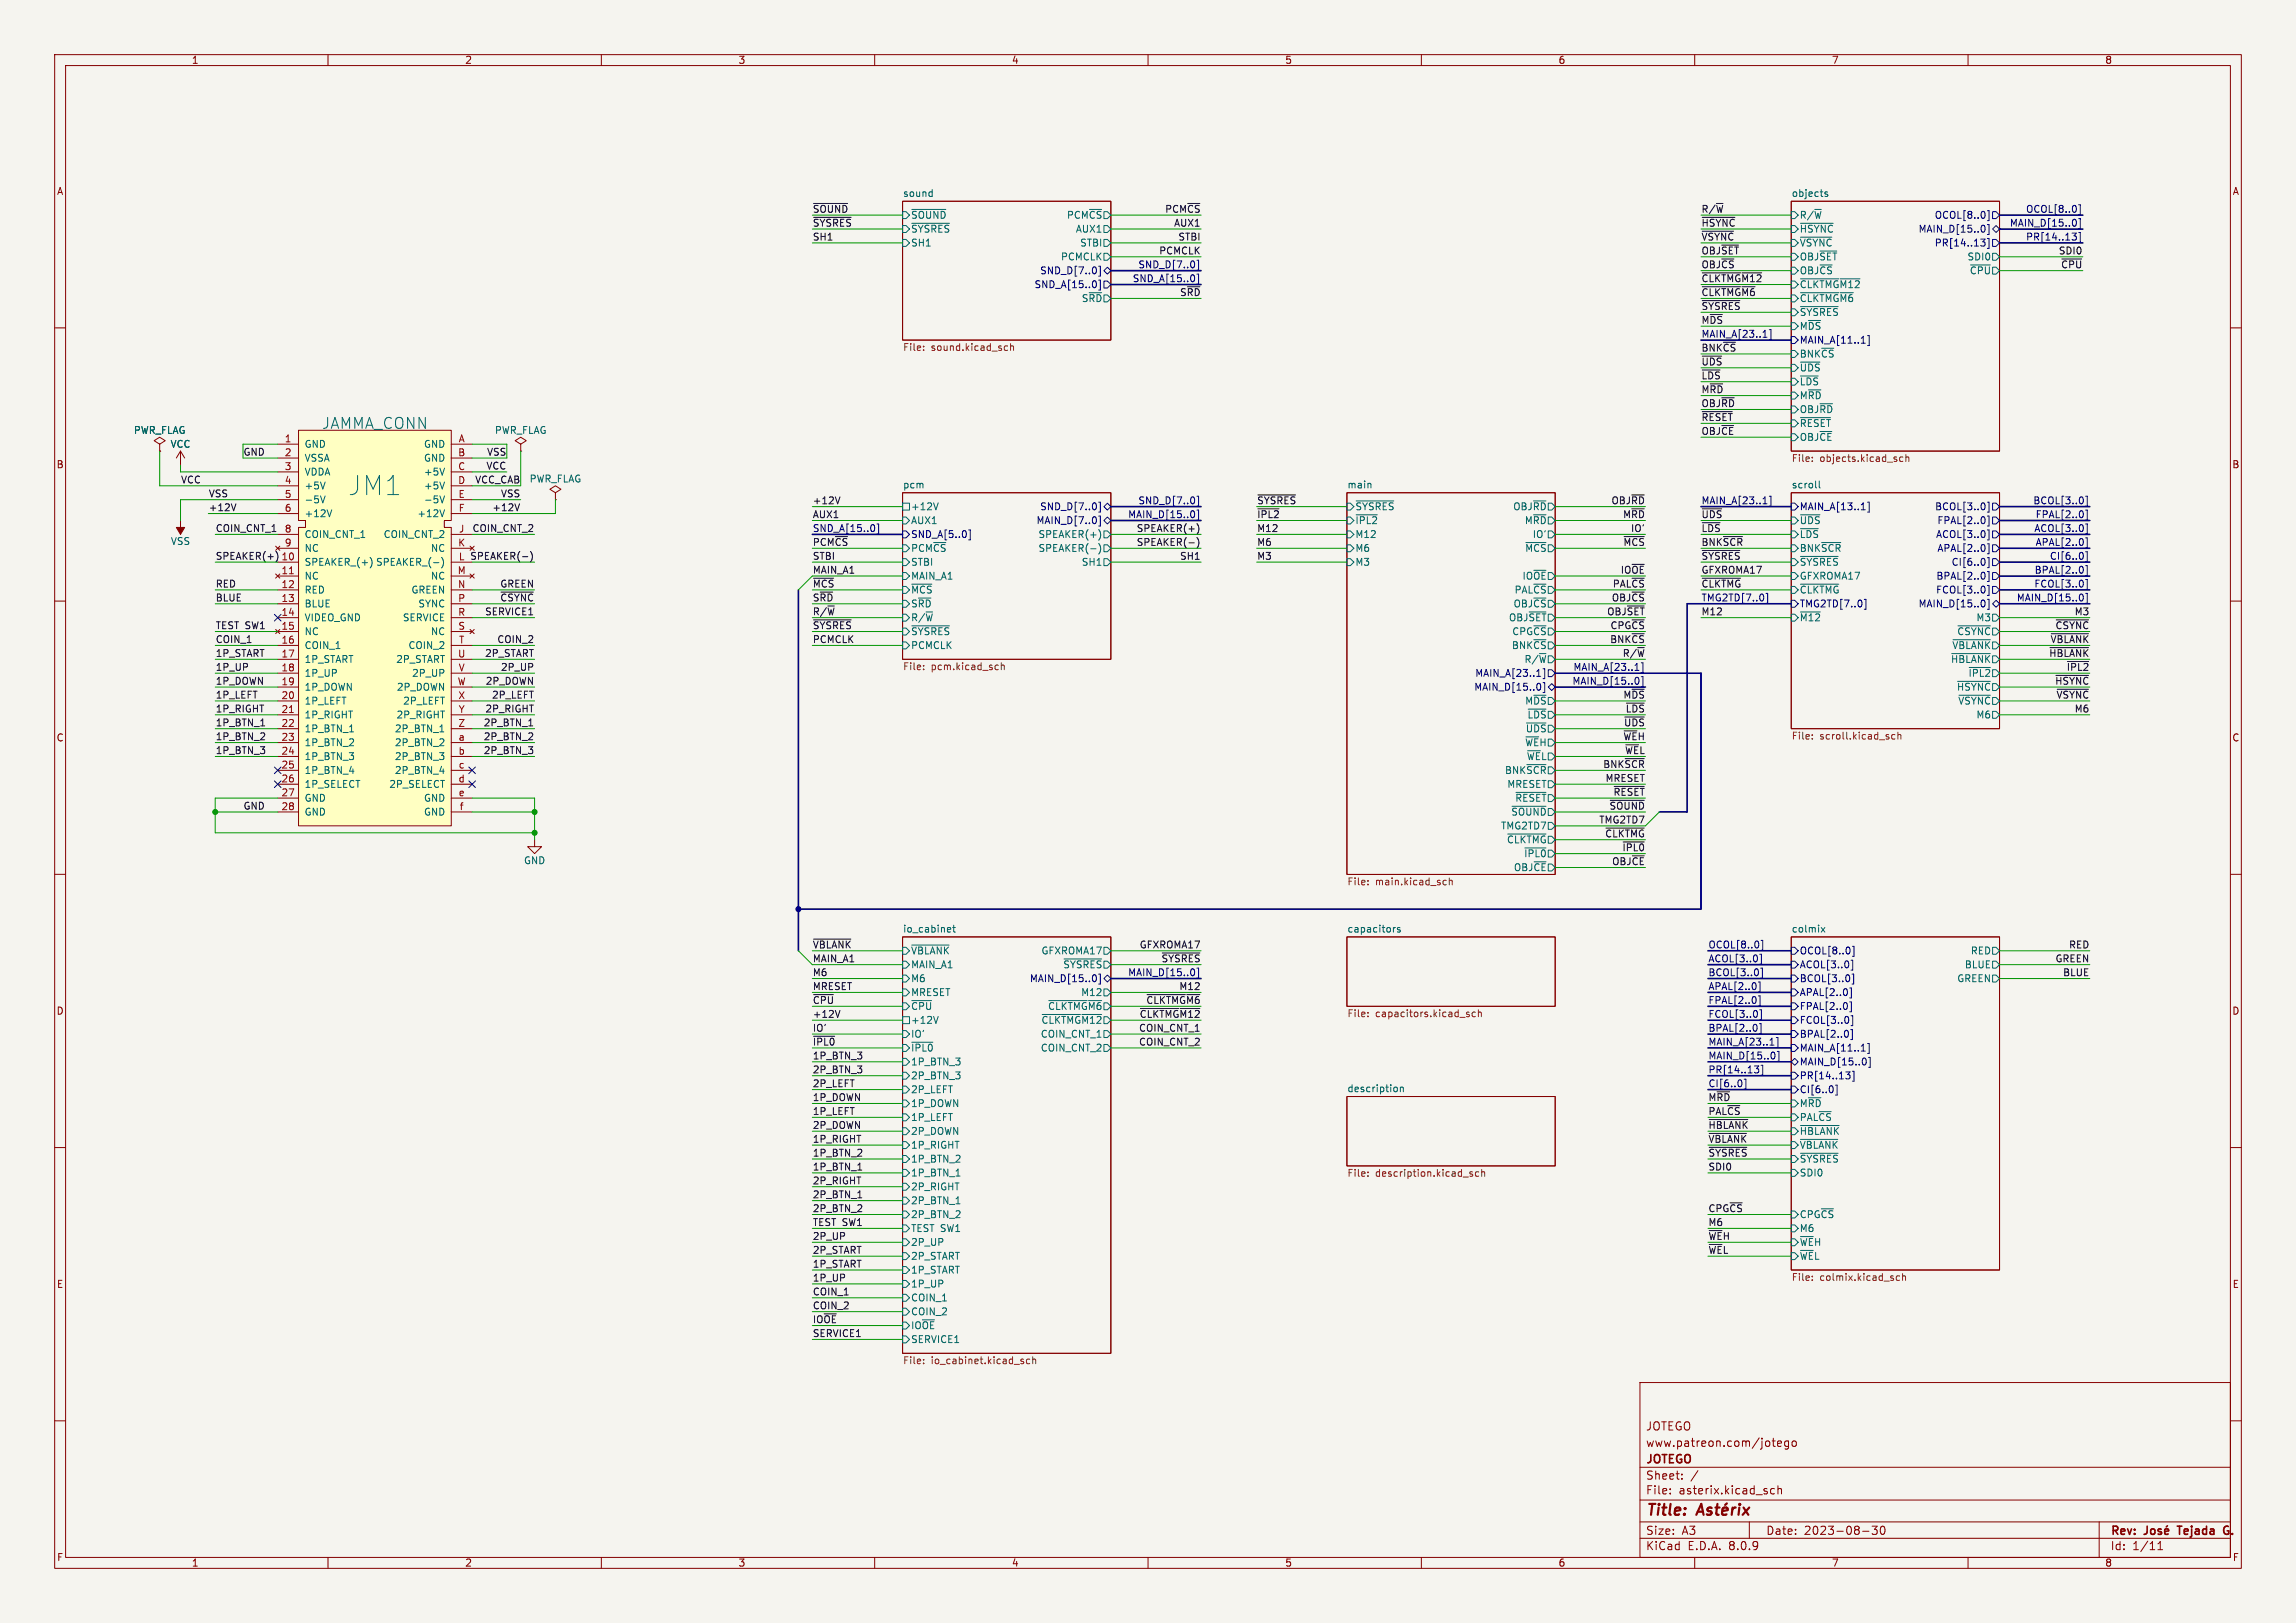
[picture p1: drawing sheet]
<svg xmlns="http://www.w3.org/2000/svg" width="420mm" height="297mm" viewBox="0 0 420 297" stroke-linecap="round" stroke-linejoin="round" font-family="sans-serif">
<defs><g id="words">
<text font-size="4.9" fill="#006464" x="63.7" y="90.9">JM1</text>
<text font-size="2.8" fill="#006464" x="58.9" y="78.7">JAMMA_CONN</text>
<text font-size="2.8" fill="#840000" x="301" y="277.9">Title:</text>
<g font-size="2.1" fill="#840000">
<text x="301" y="262">JOTEGO</text>
<text x="301" y="268.2">JOTEGO</text>
<text x="301" y="265">www.patreon.com/jotego</text>
<text x="301" y="273.7">File:</text>
<text x="301" y="271">Sheet:</text>
<text x="307.1" y="273.7">asterix.kicad_sch</text>
<text x="301" y="281.1">Size:</text>
<text x="307.6" y="281.1">A3</text>
<text x="323" y="281.1">Date:</text>
<text x="330" y="281.1">2023-08-30</text>
<text x="386" y="281.3">Rev:</text>
<text x="399.1" y="281.3">Tejada</text>
<text x="408.1" y="281.3">G.</text>
<text x="301" y="283.9">KiCad</text>
<text x="308.7" y="283.9">E.D.A.</text>
<text x="316.3" y="283.9">8.0.9</text>
<text x="386" y="283.9">Id:</text>
<text x="390.1" y="283.9">1/11</text>
</g>
<g font-size="1.8" fill="#840000">
<text x="35" y="11.9">1</text>
<text x="85" y="11.9">2</text>
<text x="135" y="11.9">3</text>
<text x="185" y="11.9">4</text>
<text x="235" y="11.9">5</text>
<text x="285" y="11.9">6</text>
<text x="335" y="11.9">7</text>
<text x="385" y="11.9">8</text>
<text x="10.3" y="35.9">A</text>
<text x="408.3" y="35.9">A</text>
<text x="10.3" y="85.9">B</text>
<text x="408.2" y="85.9">B</text>
<text x="10.3" y="135.9">C</text>
<text x="408.2" y="135.9">C</text>
<text x="10.3" y="185.9">D</text>
<text x="408.2" y="185.9">D</text>
<text x="10.3" y="235.9">E</text>
<text x="408.3" y="235.9">E</text>
<text x="10.3" y="285.9">F</text>
<text x="35" y="286.9">1</text>
<text x="85" y="286.9">2</text>
<text x="135" y="286.9">3</text>
<text x="185" y="286.9">4</text>
<text x="235" y="286.9">5</text>
<text x="285" y="286.9">6</text>
<text x="335" y="286.9">7</text>
<text x="385" y="286.9">8</text>
<text x="408.3" y="285.9">F</text>
</g>
<g font-size="1.8" fill="#0f0f0f">
<text x="148.6" y="39">~{SOUND}</text>
<text x="148.6" y="41.6">~{SYSRES}</text>
<text x="213" y="39">PCM~{CS}</text>
<text x="214.7" y="41.6">AUX1</text>
<text x="311.1" y="39">R/~{W}</text>
<text x="311.1" y="41.6">~{HSYNC}</text>
<text x="148.6" y="44.1">SH1</text>
<text x="211.9" y="46.6">PCMCLK</text>
<text x="215.5" y="44.1">STBI</text>
<text x="311.1" y="44.1">~{VSYNC}</text>
<text x="311.1" y="46.6">OBJ~{SET}</text>
<text x="376.5" y="46.6">SDI0</text>
<text x="311.1" y="51.7">~{CLKTMG}~{M12}</text>
<text x="311.1" y="49.2">OBJ~{CS}</text>
<text x="376.9" y="49.2">~{CPU}</text>
<text x="215.8" y="54.3">S~{RD}</text>
<text x="311.1" y="54.3">~{CLKTMG}~{M6}</text>
<text x="311.1" y="59.3">M~{DS}</text>
<text x="311.1" y="56.8">~{SYSRES}</text>
<text x="311.1" y="64.4">BNK~{CS}</text>
<text x="311.1" y="69.5">~{LDS}</text>
<text x="311.1" y="67">~{UDS}</text>
<text x="311.1" y="72">M~{RD}</text>
<text x="311.1" y="74.6">OBJ~{RD}</text>
<text x="311.1" y="77.1">~{RESET}</text>
<text x="44.4" y="83.5">GND</text>
<text x="89" y="83.5">VSS</text>
<text x="311.1" y="79.7">OBJ~{CE}</text>
<text x="33" y="88.6">VCC</text>
<text x="86.8" y="88.6">VCC_CAB</text>
<text x="88.9" y="86">VCC</text>
<text x="38.1" y="93.6">+12V</text>
<text x="38.1" y="91.1">VSS</text>
<text x="90" y="93.6">+12V</text>
<text x="91.5" y="91.1">VSS</text>
<text x="148.6" y="94.9">AUX1</text>
<text x="148.6" y="92.4">+12V</text>
<text x="229.9" y="94.9">~{IPL2}</text>
<text x="229.9" y="92.4">~{SYSRES}</text>
<text x="294.7" y="92.4">OBJ~{RD}</text>
<text x="296.8" y="94.9">M~{RD}</text>
<text x="311.1" y="94.9">~{UDS}</text>
<text x="39.4" y="97.4">COIN_CNT_1</text>
<text x="86.3" y="97.4">COIN_CNT_2</text>
<text x="148.6" y="100">PCM~{CS}</text>
<text x="207.8" y="100">SPEAKER(-)</text>
<text x="207.8" y="97.4">SPEAKER(+)</text>
<text x="229.9" y="100">M6</text>
<text x="229.9" y="97.4">M12</text>
<text x="296.9" y="100">~{MCS}</text>
<text x="298.2" y="97.4">IO'</text>
<text x="311.1" y="100">BNK~{SCR}</text>
<text x="311.1" y="97.4">~{LDS}</text>
<text x="39.4" y="107.6">RED</text>
<text x="39.4" y="102.5">SPEAKER(+)</text>
<text x="83.8" y="102.6">L SPEAKER(-)</text>
<text x="91.4" y="107.6">GREEN</text>
<text x="148.6" y="102.5">STBI</text>
<text x="148.6" y="105.1">MAIN_A1</text>
<text x="148.6" y="107.6">~{MCS}</text>
<text x="215.8" y="102.5">SH1</text>
<text x="229.9" y="102.5">M3</text>
<text x="294.9" y="107.6">PAL~{CS}</text>
<text x="296.4" y="105.1">IO~{OE}</text>
<text x="311.1" y="105.1">GFXROMA17</text>
<text x="311.1" y="107.6">~{CLKTMG}</text>
<text x="311.1" y="102.5">~{SYSRES}</text>
<text x="39.4" y="110.1">BLUE</text>
<text x="88.6" y="112.7">SERVICE1</text>
<text x="91.4" y="110.1">~{CSYNC}</text>
<text x="148.6" y="110.1">S~{RD}</text>
<text x="148.6" y="112.7">R/~{W}</text>
<text x="293.9" y="112.7">OBJ~{SET}</text>
<text x="294.7" y="110.1">OBJ~{CS}</text>
<text x="311.1" y="112.7">M12</text>
<text x="379.4" y="112.7">M3</text>
<text x="39.4" y="115.2">TEST SW1</text>
<text x="39.4" y="117.8">COIN_1</text>
<text x="90.9" y="117.8">COIN_2</text>
<text x="148.6" y="117.8">PCMCLK</text>
<text x="148.6" y="115.2">~{SYSRES}</text>
<text x="294.4" y="117.8">BNK~{CS}</text>
<text x="294.5" y="115.2">CPG~{CS}</text>
<text x="375" y="117.8">~{VBLANK}</text>
<text x="375.9" y="115.2">~{CSYNC}</text>
<text x="39.4" y="122.8">1P_UP</text>
<text x="39.4" y="125.4">1P_DOWN</text>
<text x="39.4" y="120.3">1P_START</text>
<text x="88.6" y="120.3">2P_START</text>
<text x="88.8" y="125.4">2P_DOWN</text>
<text x="91.5" y="122.8">2P_UP</text>
<text x="296.7" y="120.3">R/~{W}</text>
<text x="374.7" y="120.3">~{HBLANK}</text>
<text x="375.8" y="125.4">~{HSYNC}</text>
<text x="378" y="122.8">~{IPL2}</text>
<text x="39.4" y="127.9">1P_LEFT</text>
<text x="39.4" y="130.5">1P_RIGHT</text>
<text x="88.7" y="130.5">2P_RIGHT</text>
<text x="89.9" y="127.9">2P_LEFT</text>
<text x="296.9" y="127.9">M~{DS}</text>
<text x="297.3" y="130.5">~{LDS}</text>
<text x="376.1" y="127.9">~{VSYNC}</text>
<text x="379.4" y="130.5">M6</text>
<text x="39.4" y="133">1P_BTN_1</text>
<text x="39.4" y="135.5">1P_BTN_2</text>
<text x="88.4" y="133">2P_BTN_1</text>
<text x="88.4" y="135.5">2P_BTN_2</text>
<text x="296.9" y="135.5">~{WE}H</text>
<text x="297" y="133">~{UDS}</text>
<text x="39.4" y="138.1">1P_BTN_3</text>
<text x="88.4" y="138.1">2P_BTN_3</text>
<text x="293.2" y="140.6">BNK~{SCR}</text>
<text x="293.6" y="143.2">MRESET</text>
<text x="297.2" y="138.1">~{WE}L</text>
<text x="44.4" y="148.2">GND</text>
<text x="294.3" y="148.2">~{SOUND}</text>
<text x="295" y="145.7">~{RESET}</text>
<text x="292.4" y="150.8">TMG2TD7</text>
<text x="293.5" y="153.3">~{CLKTMG}</text>
<text x="296.7" y="155.9">~{IPL0}</text>
<text x="294.8" y="158.4">OBJ~{CE}</text>
<text x="148.6" y="173.6">~{VBLANK}</text>
<text x="208.4" y="173.6">GFXROMA17</text>
<text x="378.4" y="173.6">RED</text>
<text x="148.6" y="178.7">M6</text>
<text x="148.6" y="176.2">MAIN_A1</text>
<text x="212.4" y="176.2">~{SYSRES}</text>
<text x="375.9" y="176.2">GREEN</text>
<text x="377.3" y="178.7">BLUE</text>
<text x="148.6" y="181.3">MRESET</text>
<text x="148.6" y="183.8">~{CPU}</text>
<text x="209.6" y="183.8">~{CLKTMG}~{M6}</text>
<text x="215.6" y="181.3">M12</text>
<text x="148.6" y="188.9">IO'</text>
<text x="148.6" y="186.3">+12V</text>
<text x="148.6" y="191.4">~{IPL0}</text>
<text x="208.3" y="191.4">COIN_CNT_2</text>
<text x="208.3" y="188.9">COIN_CNT_1</text>
<text x="208.4" y="186.3">~{CLKTMG}~{M12}</text>
<text x="148.6" y="196.5">2P_BTN_3</text>
<text x="148.6" y="194">1P_BTN_3</text>
<text x="148.6" y="201.6">1P_DOWN</text>
<text x="148.6" y="199">2P_LEFT</text>
<text x="312.4" y="201.6">M~{RD}</text>
<text x="148.6" y="204.1">1P_LEFT</text>
<text x="148.6" y="206.7">2P_DOWN</text>
<text x="148.6" y="209.2">1P_RIGHT</text>
<text x="312.4" y="206.7">~{HBLANK}</text>
<text x="312.4" y="209.2">~{VBLANK}</text>
<text x="312.4" y="204.1">PAL~{CS}</text>
<text x="148.6" y="211.7">1P_BTN_2</text>
<text x="148.6" y="214.3">1P_BTN_1</text>
<text x="312.4" y="214.3">SDI0</text>
<text x="312.4" y="211.7">~{SYSRES}</text>
<text x="148.6" y="221.9">2P_BTN_2</text>
<text x="148.6" y="216.8">2P_RIGHT</text>
<text x="148.6" y="219.4">2P_BTN_1</text>
<text x="312.4" y="221.9">CPG~{CS}</text>
<text x="148.6" y="224.4">TEST SW1</text>
<text x="148.6" y="227">2P_UP</text>
<text x="312.4" y="224.4">M6</text>
<text x="312.4" y="227">~{WE}H</text>
<text x="148.6" y="229.5">2P_START</text>
<text x="148.6" y="232.1">1P_START</text>
<text x="312.4" y="229.5">~{WE}L</text>
<text x="148.6" y="239.7">COIN_2</text>
<text x="148.6" y="237.1">COIN_1</text>
<text x="148.6" y="234.6">1P_UP</text>
<text x="148.6" y="242.2">IO~{OE}</text>
<text x="148.6" y="244.8">SERVICE1</text>
</g>
<g font-size="1.8" fill="#006464">
<text x="165.1" y="36.1">sound</text>
<text x="166.6" y="40.2">~{SOUND}</text>
<text x="195.1" y="40.2">PCM~{CS}</text>
<text x="327.7" y="36.1">objects</text>
<text x="329.1" y="40.2">R/~{W}</text>
<text x="166.6" y="45.3">SH1</text>
<text x="166.6" y="42.8">~{SYSRES}</text>
<text x="194" y="47.9">PCMCLK</text>
<text x="196.7" y="42.8">AUX1</text>
<text x="197.5" y="45.3">STBI</text>
<text x="329.1" y="47.9">OBJ~{SET}</text>
<text x="329.1" y="45.3">~{VSYNC}</text>
<text x="329.1" y="42.8">~{HSYNC}</text>
<text x="359.8" y="47.9">SDI0</text>
<text x="329.1" y="50.4">OBJ~{CS}</text>
<text x="329.1" y="52.9">~{CLKTMG}~{M12}</text>
<text x="360.2" y="50.4">~{CPU}</text>
<text x="197.8" y="55.5">S~{RD}</text>
<text x="329.1" y="55.5">~{CLKTMG}~{M6}</text>
<text x="329.1" y="58">~{SYSRES}</text>
<text x="329.1" y="65.6">BNK~{CS}</text>
<text x="329.1" y="60.6">M~{DS}</text>
<text x="329.1" y="70.7">~{LDS}</text>
<text x="329.1" y="68.2">~{UDS}</text>
<text x="329.1" y="73.3">M~{RD}</text>
<text x="329.1" y="75.8">OBJ~{RD}</text>
<text x="24.4" y="79.6">PWR_FLAG</text>
<text x="31.1" y="82.1">VCC</text>
<text x="55.6" y="82.1">GND</text>
<text x="77.5" y="82.1">GND</text>
<text x="90.4" y="79.6">PWR_FLAG</text>
<text x="329.1" y="78.3">~{RESET}</text>
<text x="329.1" y="80.9">OBJ~{CE}</text>
<text x="55.6" y="84.7">VSSA</text>
<text x="55.6" y="87.2">VDDA</text>
<text x="55.6" y="89.8">+5V</text>
<text x="77.5" y="84.7">GND</text>
<text x="77.5" y="87.2">+5V</text>
<text x="77.5" y="89.8">+5V</text>
<text x="96.8" y="88.5">PWR_FLAG</text>
<text x="165.1" y="89.5">pcm</text>
<text x="246.4" y="89.5">main</text>
<text x="327.7" y="89.5">scroll</text>
<text x="55.6" y="92.3">-5V</text>
<text x="55.6" y="94.8">+12V</text>
<text x="76.3" y="94.8">+12V</text>
<text x="77.5" y="92.3">-5V</text>
<text x="166.6" y="93.6">+12V</text>
<text x="247.8" y="93.6">~{SYSRES}</text>
<text x="276.7" y="93.6">OBJ~{RD}</text>
<text x="31.2" y="99.9">VSS</text>
<text x="55.6" y="98.7">COIN_CNT_1</text>
<text x="55.6" y="101.2">NC</text>
<text x="70.1" y="98.7">COIN_CNT_2</text>
<text x="78.7" y="101.2">NC</text>
<text x="166.6" y="101.2">PCM~{CS}</text>
<text x="166.6" y="96.1">AUX1</text>
<text x="189.5" y="96.1">MAIN_D[7..0]</text>
<text x="189.9" y="98.7">SPEAKER(+)</text>
<text x="189.9" y="101.2">SPEAKER(-)</text>
<text x="247.8" y="96.1">~{IPL2}</text>
<text x="247.8" y="98.7">M12</text>
<text x="247.8" y="101.2">M6</text>
<text x="278.8" y="96.1">M~{RD}</text>
<text x="278.9" y="101.2">~{MCS}</text>
<text x="280.3" y="98.7">IO'</text>
<text x="329.1" y="98.7">~{LDS}</text>
<text x="329.1" y="96.1">~{UDS}</text>
<text x="329.1" y="101.2">BNK~{SCR}</text>
<text x="55.6" y="103.7">SPEAKER_(+)</text>
<text x="55.6" y="106.3">NC</text>
<text x="68.7" y="103.7">SPEAKER_(-)</text>
<text x="78.7" y="106.3">NC</text>
<text x="166.6" y="106.3">MAIN_A1</text>
<text x="166.6" y="103.7">STBI</text>
<text x="197.8" y="103.7">SH1</text>
<text x="247.8" y="103.7">M3</text>
<text x="278.4" y="106.3">IO~{OE}</text>
<text x="329.1" y="103.7">~{SYSRES}</text>
<text x="329.1" y="106.3">GFXROMA17</text>
<text x="55.6" y="108.8">RED</text>
<text x="55.6" y="111.4">BLUE</text>
<text x="55.6" y="113.9">VIDEO_GND</text>
<text x="73.6" y="113.9">SERVICE</text>
<text x="75.2" y="108.8">GREEN</text>
<text x="76.4" y="111.4">SYNC</text>
<text x="166.6" y="108.8">~{MCS}</text>
<text x="166.6" y="111.4">S~{RD}</text>
<text x="166.6" y="113.9">R/~{W}</text>
<text x="275.9" y="113.9">OBJ~{SET}</text>
<text x="276.8" y="111.4">OBJ~{CS}</text>
<text x="277" y="108.8">PAL~{CS}</text>
<text x="329.1" y="113.9">~{M12}</text>
<text x="361.4" y="113.9">M3</text>
<text x="55.6" y="116.4">NC</text>
<text x="55.6" y="119">COIN_1</text>
<text x="74.6" y="119">COIN_2</text>
<text x="78.7" y="116.4">NC</text>
<text x="166.6" y="119">PCMCLK</text>
<text x="166.6" y="116.4">~{SYSRES}</text>
<text x="276.5" y="119">BNK~{CS}</text>
<text x="276.5" y="116.4">CPG~{CS}</text>
<text x="357" y="119">~{VBLANK}</text>
<text x="357.9" y="116.4">~{CSYNC}</text>
<text x="55.6" y="121.5">1P_START</text>
<text x="55.6" y="124.1">1P_UP</text>
<text x="72.4" y="121.5">2P_START</text>
<text x="75.3" y="124.1">2P_UP</text>
<text x="356.8" y="121.5">~{HBLANK}</text>
<text x="360" y="124.1">~{IPL2}</text>
<text x="55.6" y="126.6">1P_DOWN</text>
<text x="55.6" y="129.1">1P_LEFT</text>
<text x="55.6" y="131.7">1P_RIGHT</text>
<text x="72.4" y="131.7">2P_RIGHT</text>
<text x="72.5" y="126.6">2P_DOWN</text>
<text x="73.7" y="129.1">2P_LEFT</text>
<text x="278.9" y="129.1">M~{DS}</text>
<text x="279.3" y="131.7">~{LDS}</text>
<text x="357.9" y="126.6">~{HSYNC}</text>
<text x="358.1" y="129.1">~{VSYNC}</text>
<text x="361.4" y="131.7">M6</text>
<text x="55.6" y="134.2">1P_BTN_1</text>
<text x="55.6" y="136.8">1P_BTN_2</text>
<text x="72.1" y="134.2">2P_BTN_1</text>
<text x="72.1" y="136.8">2P_BTN_2</text>
<text x="278.9" y="136.8">~{WE}H</text>
<text x="279" y="134.2">~{UDS}</text>
<text x="55.6" y="139.3">1P_BTN_3</text>
<text x="55.6" y="141.8">1P_BTN_4</text>
<text x="72.1" y="139.3">2P_BTN_3</text>
<text x="72.1" y="141.8">2P_BTN_4</text>
<text x="275.2" y="141.8">BNK~{SCR}</text>
<text x="279.2" y="139.3">~{WE}L</text>
<text x="55.6" y="144.4">1P_SELECT</text>
<text x="55.6" y="146.9">GND</text>
<text x="55.6" y="149.5">GND</text>
<text x="71.1" y="144.4">2P_SELECT</text>
<text x="77.5" y="146.9">GND</text>
<text x="77.5" y="149.5">GND</text>
<text x="275.6" y="144.4">MRESET</text>
<text x="276.3" y="149.5">~{SOUND}</text>
<text x="277.1" y="146.9">~{RESET}</text>
<text x="274.5" y="152">TMG2TD7</text>
<text x="275.6" y="154.5">~{CLKTMG}</text>
<text x="95.8" y="158.3">GND</text>
<text x="276.8" y="159.6">OBJ~{CE}</text>
<text x="278.7" y="157.1">~{IPL0}</text>
<text x="165.1" y="170.7">io_cabinet</text>
<text x="246.4" y="170.7">capacitors</text>
<text x="327.7" y="170.7">colmix</text>
<text x="166.6" y="174.9">~{VBLANK}</text>
<text x="166.6" y="177.4">MAIN_A1</text>
<text x="166.6" y="179.9">M6</text>
<text x="190.4" y="174.9">GFXROMA17</text>
<text x="194.4" y="177.4">~{SYSRES}</text>
<text x="357.9" y="179.9">GREEN</text>
<text x="359.3" y="177.4">BLUE</text>
<text x="360.4" y="174.9">RED</text>
<text x="166.6" y="182.5">MRESET</text>
<text x="166.6" y="185">~{CPU}</text>
<text x="191.6" y="185">~{CLKTMG}~{M6}</text>
<text x="197.7" y="182.5">M12</text>
<text x="166.6" y="187.6">+12V</text>
<text x="166.6" y="190.1">IO'</text>
<text x="190.3" y="190.1">COIN_CNT_1</text>
<text x="190.4" y="187.6">~{CLKTMG}~{M12}</text>
<text x="166.6" y="197.7">2P_BTN_3</text>
<text x="166.6" y="195.2">1P_BTN_3</text>
<text x="166.6" y="192.6">~{IPL0}</text>
<text x="190.3" y="192.6">COIN_CNT_2</text>
<text x="166.6" y="200.3">2P_LEFT</text>
<text x="166.6" y="202.8">1P_DOWN</text>
<text x="246.4" y="199.9">description</text>
<text x="329.1" y="202.8">M~{RD}</text>
<text x="166.6" y="205.3">1P_LEFT</text>
<text x="166.6" y="207.9">2P_DOWN</text>
<text x="329.1" y="205.3">PAL~{CS}</text>
<text x="329.1" y="207.9">~{HBLANK}</text>
<text x="166.6" y="213">1P_BTN_2</text>
<text x="166.6" y="215.5">1P_BTN_1</text>
<text x="166.6" y="210.4">1P_RIGHT</text>
<text x="329.1" y="215.5">SDI0</text>
<text x="329.1" y="213">~{SYSRES}</text>
<text x="329.1" y="210.4">~{VBLANK}</text>
<text x="166.6" y="218">2P_RIGHT</text>
<text x="166.6" y="220.6">2P_BTN_1</text>
<text x="166.6" y="225.7">TEST SW1</text>
<text x="166.6" y="223.1">2P_BTN_2</text>
<text x="329.1" y="223.1">CPG~{CS}</text>
<text x="329.1" y="225.7">M6</text>
<text x="166.6" y="230.7">2P_START</text>
<text x="166.6" y="233.3">1P_START</text>
<text x="166.6" y="228.2">2P_UP</text>
<text x="329.1" y="228.2">~{WE}H</text>
<text x="329.1" y="230.7">~{WE}L</text>
<text x="166.6" y="238.4">COIN_1</text>
<text x="166.6" y="235.8">1P_UP</text>
<text x="166.6" y="240.9">COIN_2</text>
<text x="166.6" y="246">SERVICE1</text>
<text x="166.6" y="243.4">IO~{OE}</text>
</g>
<g font-size="1.8" fill="#000084">
<text x="353.8" y="40.2">OCOL[8..0]</text>
<text x="367.6" y="41.6">MAIN_D[15..0]</text>
<text x="370.5" y="39">OCOL[8..0]</text>
<text x="350.9" y="42.8">MAIN_D[15..0]</text>
<text x="353.8" y="45.3">PR[14..13]</text>
<text x="370.5" y="44.1">PR[14..13]</text>
<text x="189.1" y="52.9">SND_A[15..0]</text>
<text x="190.2" y="50.4">SND_D[7..0]</text>
<text x="207.1" y="51.7">SND_A[15..0]</text>
<text x="208.1" y="49.2">SND_D[7..0]</text>
<text x="311.1" y="61.9">MAIN_A[23..1]</text>
<text x="329.1" y="63.1">MAIN_A[11..1]</text>
<text x="190.2" y="93.6">SND_D[7..0]</text>
<text x="206.3" y="94.9">MAIN_D[15..0]</text>
<text x="208.1" y="92.4">SND_D[7..0]</text>
<text x="311.1" y="92.4">MAIN_A[23..1]</text>
<text x="329.1" y="93.6">MAIN_A[13..1]</text>
<text x="353.9" y="93.6">BCOL[3..0]</text>
<text x="371.8" y="92.4">BCOL[3..0]</text>
<text x="372.3" y="94.9">FPAL[2..0]</text>
<text x="148.6" y="97.4">SND_A[15..0]</text>
<text x="166.6" y="98.7">SND_A[5..0]</text>
<text x="354.1" y="98.7">ACOL[3..0]</text>
<text x="354.3" y="96.1">FPAL[2..0]</text>
<text x="354.3" y="101.2">APAL[2..0]</text>
<text x="372" y="97.4">ACOL[3..0]</text>
<text x="372.3" y="100">APAL[2..0]</text>
<text x="354.1" y="106.3">BPAL[2..0]</text>
<text x="356.9" y="103.7">CI[6..0]</text>
<text x="372" y="107.6">FCOL[3..0]</text>
<text x="372.1" y="105.1">BPAL[2..0]</text>
<text x="374.9" y="102.5">CI[6..0]</text>
<text x="311.1" y="110.1">TMG2TD[7..0]</text>
<text x="329.1" y="108.8">~{CLKTMG}</text>
<text x="329.1" y="111.4">TMG2TD[7..0]</text>
<text x="350.9" y="111.4">MAIN_D[15..0]</text>
<text x="354.1" y="108.8">FCOL[3..0]</text>
<text x="368.8" y="110.1">MAIN_D[15..0]</text>
<text x="269.8" y="124.1">MAIN_A[23..1]</text>
<text x="278.8" y="121.5">R/~{W}</text>
<text x="287.5" y="125.4">MAIN_D[15..0]</text>
<text x="287.7" y="122.8">MAIN_A[23..1]</text>
<text x="269.6" y="126.6">MAIN_D[15..0]</text>
<text x="312.4" y="173.6">OCOL[8..0]</text>
<text x="188.3" y="179.9">MAIN_D[15..0]</text>
<text x="206.3" y="178.7">MAIN_D[15..0]</text>
<text x="312.4" y="176.2">ACOL[3..0]</text>
<text x="312.4" y="178.7">BCOL[3..0]</text>
<text x="329.1" y="177.4">ACOL[3..0]</text>
<text x="329.1" y="179.9">BCOL[3..0]</text>
<text x="329.1" y="174.9">OCOL[8..0]</text>
<text x="312.4" y="181.3">APAL[2..0]</text>
<text x="312.4" y="183.8">FPAL[2..0]</text>
<text x="329.1" y="182.5">APAL[2..0]</text>
<text x="329.1" y="185">FPAL[2..0]</text>
<text x="312.4" y="191.4">MAIN_A[23..1]</text>
<text x="312.4" y="188.9">BPAL[2..0]</text>
<text x="312.4" y="186.3">FCOL[3..0]</text>
<text x="329.1" y="187.6">FCOL[3..0]</text>
<text x="329.1" y="190.1">BPAL[2..0]</text>
<text x="312.4" y="194">MAIN_D[15..0]</text>
<text x="312.4" y="196.5">PR[14..13]</text>
<text x="329.1" y="197.7">PR[14..13]</text>
<text x="329.1" y="192.6">MAIN_A[11..1]</text>
<text x="329.1" y="195.2">MAIN_D[15..0]</text>
<text x="312.4" y="199">CI[6..0]</text>
<text x="329.1" y="200.3">CI[6..0]</text>
</g>
<g font-size="1.8" fill="#725600">
<text x="165.1" y="64.5">File:</text>
<text x="170.3" y="64.5">sound.kicad_sch</text>
<text x="327.7" y="84.9">File:</text>
<text x="332.9" y="84.9">objects.kicad_sch</text>
<text x="165.1" y="123">File:</text>
<text x="170.3" y="123">pcm.kicad_sch</text>
<text x="327.7" y="135.7">File:</text>
<text x="332.9" y="135.7">scroll.kicad_sch</text>
<text x="246.4" y="162.3">File:</text>
<text x="251.6" y="162.3">main.kicad_sch</text>
<text x="246.4" y="186.5">File:</text>
<text x="251.6" y="186.5">capacitors.kicad_sch</text>
<text x="246.4" y="215.7">File:</text>
<text x="251.6" y="215.7">description.kicad_sch</text>
<text x="327.7" y="234.7">File:</text>
<text x="332.9" y="234.7">colmix.kicad_sch</text>
<text x="165.1" y="250">File:</text>
<text x="170.3" y="250">io_cabinet.kicad_sch</text>
</g>
<g font-size="1.8" fill="#a90000">
<text x="52" y="81">1</text>
<text x="52" y="83.6">2</text>
<text x="83.7" y="83.6">B</text>
<text x="83.8" y="81">A</text>
<text x="52" y="86.1">3</text>
<text x="52" y="88.6">4</text>
<text x="83.7" y="86.1">C</text>
<text x="83.7" y="88.6">D</text>
<text x="52" y="91.2">5</text>
<text x="52" y="93.7">6</text>
<text x="83.8" y="91.2">E</text>
<text x="83.8" y="93.7">F</text>
<text x="52" y="97.5">8</text>
<text x="52" y="100.1">9</text>
<text x="83.7" y="100.1">K</text>
<text x="83.9" y="97.5">J</text>
<text x="51.4" y="102.6">10</text>
<text x="51.4" y="105.2">11</text>
<text x="51.4" y="107.7">12</text>
<text x="83.6" y="105.2">M</text>
<text x="83.7" y="107.7">N</text>
<text x="51.4" y="110.2">13</text>
<text x="51.4" y="112.8">14</text>
<text x="83.7" y="110.2">P</text>
<text x="83.7" y="112.8">R</text>
<text x="51.4" y="115.3">15</text>
<text x="51.4" y="117.9">16</text>
<text x="83.7" y="115.3">S</text>
<text x="83.9" y="117.9">T</text>
<text x="51.4" y="120.4">17</text>
<text x="51.4" y="122.9">18</text>
<text x="51.4" y="125.5">19</text>
<text x="83.6" y="125.5">W</text>
<text x="83.7" y="120.4">U</text>
<text x="83.8" y="122.9">V</text>
<text x="51.4" y="128">20</text>
<text x="51.4" y="130.6">21</text>
<text x="83.7" y="128">X</text>
<text x="83.8" y="130.6">Y</text>
<text x="51.4" y="133.1">22</text>
<text x="51.4" y="135.6">23</text>
<text x="83.7" y="133.1">Z</text>
<text x="83.8" y="135.6">a</text>
<text x="51.4" y="138.2">24</text>
<text x="51.4" y="140.7">25</text>
<text x="51.4" y="143.3">26</text>
<text x="83.8" y="138.2">b</text>
<text x="83.8" y="143.3">d</text>
<text x="83.8" y="140.7">c</text>
<text x="51.4" y="145.8">27</text>
<text x="51.4" y="148.3">28</text>
<text x="83.8" y="145.8">e</text>
<text x="84" y="148.3">f</text>
</g>
</g></defs>
<path d="M0 0h420v297h-420z" fill="#f5f4ef" stroke="#f5f4ef" stroke-width=".18"/>
<g fill="none" stroke="#840000" stroke-width=".18">
<path d="M10 10h400v277h-400zM12 12h396v273h-396zM60 10v2M110 10v2M160 10v2M210 10v2M260 10v2M310 10v2M360 10v2M165.1 36.8h38.1v25.4h-38.1zM327.7 36.8h38.1v45.8h-38.1zM10 60h2"/>
<path d="M408 60h2M165.1 90.2h38.1v30.5h-38.1zM246.4 90.2h38.1v69.8h-38.1zM327.7 90.2h38.1v43.2h-38.1zM10 110h2M408 110h2M10 160h2M408 160h2M165.1 171.5h38.1v76.1h-38.1zM246.4 171.5h38.1v12.7h-38.1zM327.7 171.5h38.1v60.9h-38.1zM10 210h2"/>
<path d="M246.4 200.7h38.1v12.7h-38.1zM408 210h2M300 253h108v32h-108zM10 260h2M300 278.5h108M300 274.5h108M300 268.5h108M305.5 273.2v.2M305.5 272.5v.1M307.7 270.5v.2M307.7 269.8v.1M310.6 269.1l-1.3 1.9"/>
<path d="M320 278.5v3M324.2 263.7h.5M324.6 264.7h.1M324.6 272.5l-.4-.1-.3 .3v.4l.1 .2h.6M325.2 264.2l.7-.2-.1-.2-.4-.1-.2 .2v.7h.6M325.2 272.5l.2-.1 .4 .1 .1 .9M325.2 271.9v1.5M327.2 263.8l-.5-.1-.3 .3v.4l.2 .2h.6M327.2 263.7v1.2l-.3 .3-.4-.1M327.9 263.8l.2-.1 .4 .1 .1 .6-.2 .2-.3 .1-.2-.2zM342.4 279.3h1l-.5 .6 .4 .1v.6l-.2 .2h-.4l-.3-.2M344.1 279.4l.2-.1a.8 .8 0 0 1 .5 .7 .8 .8 0 0 1-.5 .8l-.2-.2-.2-.4z"/>
<path d="M384 278.5v6.5M408 260h2M60 285v2M110 285v2M160 285v2M210 285v2M260 285v2M300 281.5h108M310 285v2M340.7 280.2h1.2M360 285v2M394.7 283.6h.9"/>
<path d="M394.7 282.5l.5-.4v1.5"/>
</g>
<path d="M392.8 279.3v1.1a.48 .48 0 0 1-.6 .4M393.5 279.9l.4-.1 .3 .3v.4l-.3 .3-.4-.1-.1-.2v-.4zM395.3 279.9l-.3-.1-.2 .2v.2l.5 .2v.3h-.5M396.5 279.2l-.2 .2M398.3 279.3h.8M407.5 279.3a.75 .75 0 0 0-.7 .7 .75 .75 0 0 0 .6 .8l.2-.1M396 280.3l.7-.2-.1-.2-.4-.1-.2 .2v.7h.6M407.4 280.1h.3" fill="none" stroke="#840000" stroke-width=".3"/>
<g fill="none" stroke="#840000" stroke-width=".4">
<path d="M310.3 277.2l.9-2 .4 2M310.5 276.6h1M313.1 276a.49 .49 0 0 0-.8 .3l.1 .1 .6 .2 .1 .3-.3 .3-.6-.1M313.8 275.9h.7M314.2 275.2l-.3 1.7 .1 .2 .4 .1M315 276.5l1-.2v-.3l-.2-.1-.6 .1-.2 .9 .2 .3 .6-.1M315.9 275.1l-.3 .3M316.9 275.9l-.1 1.3M317.5 275.9l-.4 .1-.2 .3M318.2 275.9l-.2 1.3M318.3 275.2l-.1 .2M318.3 275.2l-.2 .1 .1 .1"/>
<path d="M318.3 275.2v.1l-.1 .1M318.9 275.9l.9 1.3M320 275.9l-1.2 1.3"/>
</g>
<g fill="none" stroke="#006464" stroke-width=".18">
<path d="M165.1 38.7h.6l.7 .7-.7 .6h-.6zM166.8 38.3h6.2M170.4 35.1l.1 .1M170.5 34.7v1.3M170.5 35.9l-.1 .1M327.7 38.7h.6l.6 .7-.6 .6h-.6zM333.8 35.4l.6 .3-.2 .3-.4-.1M334.3 35.2l-.3-.1-.2 .2M165.1 43.8h.6l.7 .7-.7 .6h-.6zM165.1 41.3h.6l.7 .6-.7 .6h-.6zM166.8 40.9h6.9M201.9 46.4h.7l.6 .6-.6 .6h-.7z"/>
<path d="M201.9 41.3h.7l.6 .6-.6 .6h-.7zM201.9 43.8h.7l.6 .7-.6 .6h-.7zM327.7 59.1h.6l.6 .6-.6 .6h-.6zM327.7 46.4h.6l.6 .6-.6 .6h-.6zM327.7 43.8h.6l.6 .7-.6 .6h-.6zM327.7 41.3h.6l.6 .6-.6 .6h-.6zM327.7 48.9h.6l.6 .6-.6 .7h-.6zM327.7 51.4h.6l.6 .7-.6 .6h-.6zM327.7 54h.6l.6 .6-.6 .6h-.6zM327.7 56.5h.6l.6 .7-.6 .6h-.6zM329.3 40.9h6M329.3 43.4h5.8"/>
<path d="M329.3 51h7.1M329.3 53.6h7.1M329.3 56.1h6.9M332.9 45.9h3.1M336.6 51h3.6M360.5 48.5h3.6M364.5 46.4h.6l.7 .6-.7 .6h-.6zM327.7 64.1h.6l.6 .7-.6 .6h-.6zM327.7 69.2h.6l.6 .7-.6 .6h-.6zM327.7 66.7h.6l.6 .6-.6 .6h-.6zM327.7 71.8h.6l.6 .6-.6 .6h-.6zM327.7 74.3h.6l.6 .6-.6 .7h-.6z"/>
<path d="M327.7 76.8h.6l.6 .7-.6 .6h-.6zM327.7 79.4h.6l.6 .6-.6 .6h-.6zM329.3 68.8h3.3M329.3 66.3h3.6M329.3 76.4h5.5M165.1 99.7h.6l.7 .6-.7 .7h-.6zM165.1 94.6h.6l.7 .7-.7 .6h-.6zM165.1 92.1h1.3v1.2h-1.3zM171.6 92l-.4 1.3M201 96.9a1.46 1.46 0 0 1 0 2M201 99.5a1.46 1.46 0 0 1 0 1.9M201.9 97.2h.7l.6 .6-.6 .6h-.7z"/>
<path d="M201.9 99.7h.7l.6 .6-.6 .7h-.7zM246.4 92.1h.6l.6 .6-.6 .6h-.6zM246.4 94.6h.6l.6 .7-.6 .6h-.6zM246.4 97.2h.6l.6 .6-.6 .6h-.6zM246.4 99.7h.6l.6 .6-.6 .7h-.6zM248.1 91.7h6.8M248.1 94.2h3.8M250.7 88.5l.1 .8M279.1 99.3h3.7M283.2 97.2h.6l.7 .6-.7 .6h-.6zM327.7 97.2h.6l.6 .6-.6 .6h-.6zM327.7 94.6h.6l.6 .7-.6 .6h-.6z"/>
<path d="M327.7 99.7h.6l.6 .6-.6 .7h-.6zM329.3 94.2h3.6M329.3 96.7h3.3M332.2 89.2l.1 .1M332.8 88v1.1l.2 .2M333.2 99.3h3.5M165.1 107.3h.6l.7 .7-.7 .6h-.6zM165.1 104.8h.6l.7 .6-.7 .6h-.6zM165.1 109.9h.6l.7 .6-.7 .6h-.6zM165.1 117.5h.6l.7 .6-.7 .6h-.6zM165.1 114.9h.6l.7 .7-.7 .6h-.6zM165.1 102.2h.6l.7 .7-.7 .6h-.6z"/>
<path d="M165.1 112.4h.6l.7 .6-.7 .7h-.6zM166.8 106.9h3.7M166.8 114.5h6.9M199.5 100.4h1M201.9 102.2h.7l.6 .7-.6 .6h-.7zM246.4 102.2h.6l.6 .7-.6 .6h-.6zM279.7 112h3.1M327.7 102.2h.6l.6 .7-.6 .6h-.6zM327.7 104.8h.6l.6 .6-.6 .6h-.6zM327.7 107.3h.6l.6 .7-.6 .6h-.6zM327.7 112.4h.6l.6 .6-.6 .7h-.6zM329.3 106.9h7.1"/>
<path d="M329.3 112h3.7M329.3 101.8h6.9M357 119.6h7.1M357.3 117.1h6.8M358.2 114.5h5.9M364.5 112.4h.6l.7 .6-.7 .7h-.6zM279.2 132.3h3.6M279.3 139.9h3.5M279.5 129.8h3.3M358.1 124.7h6M358.3 127.2h5.8M360.2 122.1h3.9"/>
<path d="M364.5 130.2h.6l.7 .6-.7 .6h-.6zM275.8 152.6h7M276.6 147.5h6.2M277.3 145h5.5M278.9 155.2h3.9M283.2 142.9h.6l.7 .6-.7 .6h-.6zM283.2 150.5h.6l.7 .6-.7 .7h-.6zM165.1 173.4h.6l.7 .6-.7 .6h-.6zM165.1 175.9h.6l.7 .6-.7 .7h-.6zM165.1 178.4h.6l.7 .7-.7 .6h-.6zM166.8 172.9h6.8M173.7 169.7l.2 .3-.6 .2"/>
<path d="M173.8 170.5l-.1 .1M174.3 169.7h.5M174.5 169.3v1.1l.3 .2M194.6 175.5h6.9M201.9 173.4h.7l.6 .6-.6 .6h-.7zM255.2 169.7l-.3 .1M256.1 169.8l-.3-.1-.2 .2 .1 .2 .4 .1v.3h-.5M333.1 169.7l.7 .9M333.8 169.7l-.7 .9M364.5 175.9h.6l.7 .6-.7 .7h-.6zM364.5 173.4h.6l.7 .6-.7 .6h-.6zM364.5 178.4h.6l.7 .7-.7 .6h-.6z"/>
<path d="M165.1 186.1h1.3v1.2h-1.3zM165.1 188.6h.6l.7 .6-.7 .7h-.6zM165.1 181h.6l.7 .6-.7 .6h-.6zM165.1 196.2h.6l.7 .7-.7 .6h-.6zM165.1 193.7h.6l.7 .6-.7 .6h-.6zM165.1 198.8h.6l.7 .6-.7 .6h-.6zM165.1 183.5h.6l.7 .7-.7 .6h-.6zM165.1 191.1h.6l.7 .7-.7 .6h-.6zM166.8 183.1h3.6M166.8 190.7h3.8M171.6 186l-.4 1.3M190.6 185.6h7"/>
<path d="M191.8 183.1h7.1M197.9 185.6h3.6M201.9 188.6h.7l.6 .6-.6 .7h-.7zM201.9 191.1h.7l.6 .7-.6 .6h-.7zM201.9 181h.7l.6 .6-.6 .6h-.7zM255.4 198.9l.2 .3v.3l-.2 .3M256.2 198.9v.9M256.2 199.1l.1-.2 .3 .1 .1 .8M165.1 211.5h.6l.7 .6-.7 .6h-.6zM165.1 203.8h.6l.7 .7-.7 .6h-.6zM165.1 214h.6l.7 .6-.7 .7h-.6zM165.1 201.3h.6l.7 .6-.7 .7h-.6z"/>
<path d="M165.1 206.4h.6l.7 .6-.7 .6h-.6zM165.1 216.5h.6l.7 .7-.7 .6h-.6zM165.1 208.9h.6l.7 .7-.7 .6h-.6zM165.1 219.1h.6l.7 .6-.7 .6h-.6zM174.9 215.2h.7M327.7 214h.6l.6 .6-.6 .7h-.6zM327.7 203.8h.6l.6 .7-.6 .6h-.6zM327.7 211.5h.6l.6 .6-.6 .6h-.6zM327.7 201.3h.6l.6 .6-.6 .7h-.6zM327.7 208.9h.6l.6 .7-.6 .6h-.6zM327.7 206.4h.6l.6 .6-.6 .6h-.6zM329.3 211h6.9"/>
<path d="M329.3 208.5h6.9M329.3 206h7.1M165.1 236.9h.6l.7 .6-.7 .6h-.6zM165.1 239.4h.6l.7 .6-.7 .7h-.6zM165.1 224.2h.6l.7 .6-.7 .6h-.6zM165.1 221.6h.6l.7 .6-.7 .7h-.6zM165.1 229.2h.6l.7 .7-.7 .6h-.6zM165.1 231.8h.6l.7 .6-.7 .6h-.6zM165.1 234.3h.6l.7 .6-.7 .7h-.6zM165.1 226.7h.6l.7 .6-.7 .7h-.6zM174.9 220.3h.7M327.7 221.6h.6l.6 .6-.6 .7h-.6z"/>
<path d="M327.7 224.2h.6l.6 .6-.6 .6h-.6zM327.7 226.7h.6l.6 .6-.6 .7h-.6zM327.7 229.2h.6l.6 .7-.6 .6h-.6zM165.1 244.5h.6l.7 .6-.7 .6h-.6zM165.1 241.9h.6l.7 .7-.7 .6h-.6z"/>
</g>
<g fill="none" stroke="#000084" stroke-width=".18">
<path d="M363.5 38.6h.3v1.8h-.3M364.5 38.7h.6l.7 .7-.7 .6h-.6zM200.4 51.5l.2 .4-.2 .6M201 51.3h.3v1.8h-.3M201 48.7h.3v1.8h-.3M201.9 51.4h.7l.6 .7-.6 .6h-.7zM201.9 49.5l.7-.6 .6 .6-.6 .7zM362.3 43.8h.8l-.4 .4 .4 .2v.4l-.2 .2h-.4M362.9 41.3l.2 .4-.2 .7M363.5 43.6h.3v1.9h-.3M363.5 41.1h.3v1.8h-.3M364.5 43.8h.6l.7 .7-.7 .6h-.6z"/>
<path d="M364.5 41.9l.6-.6 .7 .6-.7 .6zM327.7 61.6h.6l.6 .6-.6 .7h-.6zM340.5 62.8h.7M341.6 61.4h.3v1.8h-.3M165.1 97.2h.6l.7 .6-.7 .6h-.6zM177.2 97h.3v1.8h-.3M201 91.9h.3v1.8h-.3M201 94.4h.3v1.9h-.3M201.9 95.3l.7-.7 .6 .7-.6 .6zM201.9 92.7l.7-.6 .6 .6-.6 .6zM327.7 92.1h.6l.6 .6-.6 .6h-.6zM340.5 93.3h.7"/>
<path d="M341.6 91.9h.3v1.8h-.3M363.5 94.4h.3v1.9h-.3M363.5 91.9h.3v1.8h-.3M363.5 97h.3v1.8h-.3M363.5 99.5h.3v1.8h-.3M364.5 92.1h.6l.7 .6-.7 .6h-.6zM364.5 94.6h.6l.7 .7-.7 .6h-.6zM364.5 99.7h.6l.7 .6-.7 .7h-.6zM364.5 97.2h.6l.7 .6-.7 .6h-.6zM327.7 109.9h.6l.6 .6-.6 .6h-.6zM341 109.7h.3v1.8h-.3M362.9 109.9l.2 .4-.2 .7"/>
<path d="M363.1 102.4v.8M363.1 105v.7M363.5 102.1h.3v1.8h-.3M363.5 104.6h.3v1.8h-.3M363.5 107.1h.3v1.9h-.3M363.5 109.7h.3v1.8h-.3M364.5 107.3h.6l.7 .7-.7 .6h-.6zM364.5 104.8h.6l.7 .6-.7 .6h-.6zM364.5 110.5l.6-.6 .7 .6-.7 .6zM364.5 102.2h.6l.7 .7-.7 .6h-.6zM281.1 123.8h.7M281.6 125.1l.2 .4-.2 .7"/>
<path d="M282.3 124.9h.3v1.8h-.3M282.6 122.4v1.8h-.3M283.2 125.7l.6-.6 .7 .6-.7 .7zM283.2 122.6h.6l.7 .6-.7 .6h-.6zM200.4 178.4l.2 .5-.2 .7M201.3 178.3v1.8h-.3M201.9 179.1l.7-.7 .6 .7-.6 .6zM327.7 175.9h.6l.6 .6-.6 .7h-.6zM327.7 178.4h.6l.6 .7-.6 .6h-.6zM327.7 173.4h.6l.6 .6-.6 .6h-.6zM338.6 175.7h.3v1.8h-.3M338.8 178.3h.3v1.8h-.3"/>
<path d="M338.8 173.2h.3v1.8h-.3M327.7 181h.6l.6 .6-.6 .6h-.6zM327.7 196.2h.6l.6 .7-.6 .6h-.6zM327.7 191.1h.6l.6 .7-.6 .6h-.6zM327.7 194.3l.6-.6 .6 .6-.6 .6zM327.7 186.1h.6l.6 .6-.6 .6h-.6zM327.7 183.5h.6l.6 .7-.6 .6h-.6zM327.7 188.6h.6l.6 .6-.6 .7h-.6zM327.7 198.8h.6l.6 .6-.6 .6h-.6zM336.1 198.6v1.8h-.3M337.6 196.2h.8l-.4 .4 .4 .2v.4l-.2 .2h-.4M338.1 188.8v.8"/>
<path d="M338.4 180.8h.3v1.8h-.3M338.4 183.3h.3v1.9h-.3M338.5 188.4h.3v1.8h-.3M338.6 185.9h.3v1.8h-.3M339.1 196v1.9h-.3M340.5 192.3h.7M341.2 193.7l.2 .4-.2 .7M341.6 191h.3v1.8h-.3M341.8 193.5h.3v1.8h-.3"/>
</g>
<g fill="none" stroke="#725600" stroke-width=".18">
<path d="M168.9 64v.1M168.9 63.4v.1M183.9 63.3l.4 .1M184.3 64.1h-.4M184.9 63.4l.1-.1 .3 .1 .1 .7M184.9 62.9v1.2M331.5 83.7v.1M331.5 84.3v.2M348.1 83.7l-.4-.1-.2 .3 .1 .5h.5M348.6 83.7l.2-.1 .3 .1 .1 .8M348.6 83.2v1.3M168.9 121.8v.1"/>
<path d="M168.9 122.4v.2M182.5 121.7l.1 .1M182.6 122.5l-.1 .1M183.2 121.3v1.3M183.2 121.8l.1-.1 .3 .1 .1 .8M331.5 134.5v.1M331.5 135.1v.2M346.6 134.5l-.3-.1-.3 .3 .1 .5h.5M347.2 134.5l.2-.1 .3 .1v.8M347.2 134v1.3M250.2 161.1v.2M250.2 161.8v.1"/>
<path d="M264.2 161.1h.4M264.6 161.9h-.4M265.1 161.2l.2-.1h.3l.1 .8M265.1 160.7v1.2M250.2 185.9v.2M250.2 185.3v.1M268.4 185.6l.3 .1 .1 .2-.2 .2h-.2M268.4 185.2l.3 .1M269.9 185.3l-.4-.1-.2 .3 .1 .5h.5M270.4 185.3l.2-.1 .3 .1 .1 .8M270.4 184.8v1.3M250.2 214.5v.1"/>
<path d="M250.2 215.1v.2M268.9 214.8l.5 .2-.1 .2-.3 .1M268.9 214.5h.4M270.5 214.5l-.4-.1-.2 .3 .1 .5h.5M271 214.5l.2-.1 .3 .1 .1 .8M271 214v1.3M331.5 234.2v.1M331.5 233.5v.2M347.5 233.5h-.4l-.2 .2 .1 .6h.5M348 233.6l.2-.1h.3l.1 .8M348 233v1.3M168.9 248.8v.1"/>
<path d="M168.9 249.4v.2M187.2 249.2v.3M188.4 248.8l-.4-.1-.2 .3 .1 .5h.5M188.9 248.8l.2-.1 .3 .1 .1 .8M188.9 248.3v1.3"/>
</g>
<path d="M54.6 78.7h27.9v16.6h-1.2v1.2h1.2v54.6h-27.9v-54.6h1.3v-1.2h-1.3z" fill="#ffffc2"/>
<g fill="none" stroke="#840000" stroke-width=".18">
<path d="M54.6 78.7h27.9v16.6h-1.2v1.2h1.2v54.6h-27.9v-54.6h1.3v-1.2h-1.3zM29.2 81.3l1-.7-1-.6-1 .6 1 .7v1.3M29.2 82.6h.1M33 82.6l-.7 1.2M33 82.6v2.5M33 95.3v2.5M33 82.6l.8 1.2M50.4 99.9l.8 .8M50.8 81.3h3.8M50.8 83.8h3.8M50.8 86.4h3.8M50.8 88.9h3.8"/>
<path d="M50.8 91.4h3.8M50.8 94h3.8M50.8 97.8h3.8M51.2 99.9l-.8 .8M82.5 81.3h3.9M82.5 83.8h3.9M82.5 86.4h3.9M82.5 88.9h3.9M82.5 91.4h3.9M82.5 94h3.9M82.5 97.8h3.9M86 99.9l.7 .8"/>
<path d="M86.7 99.9l-.7 .8M95.2 81.3l1.1-.7-1.1-.6-1 .6 1 .7v1.3M95.2 82.6h.1M101.6 90.2l1-.7-1-.6-1 .6 1 .7v1.2M101.6 91.4h.1M50.4 105l.8 .8M50.4 115.2l.8 .8M50.8 102.9h3.8M50.8 105.4h3.8M50.8 108h3.8M50.8 110.5h3.8M50.8 113h3.8"/>
<path d="M50.8 115.6h3.8M50.8 118.1h3.8M50.8 100.3h3.8M51.2 105l-.8 .8M51.2 115.2l-.8 .8M82.5 102.9h3.9M82.5 105.4h3.9M82.5 108h3.9M82.5 110.5h3.9M82.5 113h3.9M82.5 115.6h3.9M82.5 118.1h3.9"/>
<path d="M82.5 100.3h3.9M86 105l.7 .8M86 115.2l.7 .8M86.7 105l-.7 .8M86.7 115.2l-.7 .8M50.8 120.7h3.8M50.8 123.2h3.8M50.8 125.7h3.8M50.8 128.3h3.8M50.8 130.8h3.8M50.8 133.4h3.8M50.8 135.9h3.8"/>
<path d="M50.8 138.4h3.8M82.5 120.7h3.9M82.5 123.2h3.9M82.5 125.7h3.9M82.5 128.3h3.9M82.5 130.8h3.9M82.5 133.4h3.9M82.5 135.9h3.9M82.5 138.4h3.9M50.8 141h3.8M50.8 143.5h3.8M50.8 146.1h3.8"/>
<path d="M50.8 148.6h3.8M82.5 141h3.9M82.5 143.5h3.9M82.5 146.1h3.9M82.5 148.6h3.9M97.8 153.7v1.2h1.3l-1.3 1.3-1.3-1.3h1.3"/>
</g>
<path d="M58.6 90.7l.5 1.3 .4-1.3M59.5 88.2l-.4 1.3M60.7 93.3l-.4 1.3M80.5 90.7l.4 1.3 .4-1.3M81.3 85.7l-.4 1.2M81.3 88.2l-.4 1.3M81.3 93.3l-.4 1.3M67.7 102a1.46 1.46 0 0 1 0 1.9M80.8 102a1.46 1.46 0 0 1 0 1.9M64 133.9h.7M80.5 133.9h.7" fill="none" stroke="#006464" stroke-width=".18"/>
<path d="M52.9 105h.8M52.9 130.4h.8" fill="none" stroke="#a90000" stroke-width=".18"/>
<path d="M32.3 96.5h1.5l-.8 1.3z" fill="#840000" stroke="#840000" stroke-width=".18"/>
<g fill="none" stroke="#0f0f0f" stroke-width=".18">
<path d="M148.8 37.2h6.2M148.8 39.8h6.9M311.4 39.8h6M311.4 52.5h7M311.4 55h6.9M311.4 42.3h5.7M311.4 49.9h7M314.9 44.9h3.1M318.6 49.9h3.7M377.2 47.4h3.6M311.4 67.7h3.2M311.4 65.2h3.5"/>
<path d="M311.4 75.3h5.5M43.2 92.2l-.5 1.3M95 92.2l-.4 1.3M153.6 90.9l-.4 1.3M217.5 99.3h1M218.9 98.4a1.46 1.46 0 0 1 0 1.9M218.9 95.8a1.46 1.46 0 0 1 0 2M230.1 93.1h3.9M230.1 90.6h6.9M297.1 98.2h3.7M311.4 93.1h3.5M311.4 95.7h3.2"/>
<path d="M315.2 98.2h3.5M50.5 100.9a1.46 1.46 0 0 1 0 1.9M91.6 108.4h6M95.6 101.9h.9M97 100.9a1.46 1.46 0 0 1 0 1.9M148.8 105.8h3.7M148.8 113.4h6.9M297.7 110.9h3.1M311.4 105.8h7M311.4 100.7h6.9M375 118.5h7M375.2 116h6.8"/>
<path d="M376.1 113.4h5.9M47.7 132.8h.7M96.7 132.8h.7M297.2 131.2h3.6M297.3 138.8h3.5M297.5 128.7h3.3M376.1 123.6h5.9M376.3 126.1h5.7M378.2 121.1h3.8M293.8 151.5h7M294.5 146.5h6.3M295.3 143.9h5.5"/>
<path d="M296.9 154.1h3.9M148.8 171.9h6.8M212.6 174.4h6.9M148.8 189.6h3.9M148.8 182h3.6M153.6 184.9l-.4 1.3M208.6 184.6h7M209.8 182h7M215.9 184.6h3.6M156.9 219.2h.7M156.9 214.1h.7M312.6 204.9h7.1"/>
<path d="M312.6 207.4h6.9M312.6 210h6.9"/>
</g>
<g fill="none" stroke="#000084" stroke-width=".18">
<path d="M380.2 37.5h.3v1.8h-.3M218.4 50.4l.1 .4-.1 .6M218.9 47.6h.3v1.8h-.3M218.9 50.2h.3v1.8h-.3M379 42.7h.8l-.4 .5 .4 .1v.4l-.2 .2h-.4M379.6 40.2l.2 .4-.2 .7M380.2 40h.3v1.8h-.3M380.2 42.5h.3v1.9h-.3M322.5 61.7h.7M323.6 60.3h.4v1.8h-.4M159.9 96.1l.1 .4-.1 .7M160.4 95.9h.3v1.8h-.3"/>
<path d="M218.3 93.5l.2 .5-.2 .7M218.9 90.8h.3v1.8h-.3M218.9 93.3h.3v1.9h-.3M322.5 92.2h.7M323.6 90.8h.4v1.8h-.4M381.5 95.9h.3v1.8h-.3M381.5 90.8h.3v1.8h-.3M381.5 93.3h.3v1.9h-.3M381.5 98.4h.3v1.8h-.3M50.2 112.4l1.2 1.2M51.4 112.4l-1.2 1.2M323 108.6h.3v1.8h-.3"/>
<path d="M380.9 108.8l.2 .4-.2 .7M381 103.9v.8M381 101.3v.8M381.5 108.6h.3v1.8h-.3M381.5 103.5h.3v1.8h-.3M381.5 101h.3v1.8h-.3M381.5 106h.3v1.9h-.3M299.1 122.7h.7M299.6 124l.2 .4-.2 .8M300.2 121.3h.3v1.8h-.3M300.2 123.8h.3v1.8h-.3M50.2 142.9l1.2 1.2"/>
<path d="M50.2 140.4l1.2 1.2M51.4 142.9l-1.2 1.2M51.4 140.4l-1.2 1.2M85.8 142.9l1.2 1.2M85.8 140.4l1.2 1.2M87 142.9l-1.2 1.2M87 140.4l-1.2 1.2M218.3 177.3l.2 .5-.2 .7M218.9 177.2h.3v1.8h-.3M321.7 179.7h.3v1.8h-.3M321.9 174.6h.3v1.8h-.3M322.1 177.2h.3v1.8h-.3"/>
<path d="M322.1 172.1h.3v1.8h-.3M319.1 197.5h.3v1.8h-.3M320.9 195.1h.8l-.4 .5 .4 .1v.4l-.2 .2h-.4M321.3 187.7v.8M321.7 182.2h.3v1.9h-.3M321.8 187.3h.3v1.8h-.3M321.9 184.8h.3v1.8h-.3M322.1 194.9h.3v1.9h-.3M323.8 191.3h.7M324.5 192.6l.2 .4-.2 .7M324.9 189.9h.3v1.8h-.3M325.1 192.4h.3v1.8h-.3"/>
</g>
<g fill="none" stroke="#000084" stroke-width=".3">
<path d="M365.8 39.4h15.2M203.2 52.1h16.5M203.2 49.5h16.5M365.8 41.9h15.2M365.8 44.5h15.2M311.1 62.2h16.6M148.6 97.8h16.5M203.2 95.3h16.5M203.2 92.7h16.5M311.1 92.7h16.6M365.8 95.3h16.5M365.8 97.8h16.5"/>
<path d="M365.8 92.7h16.5M146 108v66M327.7 110.5h-19.1v38.1h-5.1M365.8 108h16.5M365.8 110.5h16.5M365.8 102.9h16.5M365.8 100.3h16.5M365.8 105.4h16.5M284.5 123.2h26.6v43.2h-165.1M284.5 125.7h16.5M203.2 179.1h16.5M312.4 179.1h15.3"/>
<path d="M312.4 174h15.3M312.4 176.5h15.3M312.4 194.3h15.3M312.4 191.8h15.3M312.4 189.2h15.3M312.4 186.7h15.3M312.4 181.6h15.3M312.4 184.2h15.3M312.4 199.4h15.3M312.4 196.9h15.3"/>
</g>
<g fill="none" stroke="#009600" stroke-width=".18">
<path d="M148.6 39.4h16.5M203.2 39.4h16.5M311.1 39.4h16.6M148.6 44.5h16.5M148.6 41.9h16.5M203.2 47h16.5M203.2 44.5h16.5M203.2 41.9h16.5M203.2 54.6h16.5M311.1 47h16.6M311.1 44.5h16.6M311.1 49.5h16.6"/>
<path d="M311.1 41.9h16.6M311.1 54.6h16.6M311.1 57.2h16.6M311.1 59.7h16.6M311.1 52.1h16.6M365.8 47h15.2M365.8 49.5h15.2M311.1 69.9h16.6M311.1 64.8h16.6M311.1 67.3h16.6M311.1 74.9h16.6M311.1 72.4h16.6"/>
<path d="M311.1 77.5h16.6M29.2 82.6v6.3h21.6M33 85.1v1.3h17.8M38.1 94h12.7M39.4 97.8h11.4M50.8 91.4h-17.8v3.9M50.8 81.3h-6.4v2.5h6.4M86.4 97.8h11.4M86.4 81.3h6.3v2.5h-6.3M86.4 91.4h8.8M86.4 86.4h6.3M95.2 82.6v6.3h-8.8"/>
<path d="M101.6 91.4v2.6h-15.2M148.6 95.3h16.5M148.6 92.7h16.5M203.2 97.8h16.5M229.9 95.3h16.5M229.9 97.8h16.5M229.9 92.7h16.5M284.5 95.3h16.5M284.5 97.8h16.5M284.5 92.7h16.5M311.1 95.3h16.6M311.1 97.8h16.6"/>
<path d="M311.1 80h16.6M39.4 102.9h11.4M39.4 118.1h11.4M39.4 110.5h11.4M39.4 115.6h11.4M39.4 108h11.4M86.4 113h11.4M86.4 102.9h11.4M86.4 118.1h11.4M86.4 110.5h11.4M86.4 108h11.4M148.6 113h16.5"/>
<path d="M148.6 102.9h16.5M148.6 100.3h16.5M148.6 118.1h16.5M148.6 110.5h16.5M148.6 115.6h16.5M148.6 108h16.5M165.1 105.4h-16.5l-2.6 2.6M203.2 102.9h16.5M203.2 100.3h16.5M229.9 102.9h16.5M229.9 100.3h16.5M284.5 113h16.5"/>
<path d="M284.5 100.3h16.5M284.5 118.1h16.5M284.5 110.5h16.5M284.5 115.6h16.5M284.5 105.4h16.5M284.5 108h16.5M311.1 113h16.6M311.1 102.9h16.6M311.1 100.3h16.6M311.1 105.4h16.6M311.1 108h16.6M365.8 113h16.5"/>
<path d="M365.8 118.1h16.5M365.8 115.6h16.5M39.4 130.8h11.4M39.4 128.3h11.4M39.4 133.4h11.4M39.4 138.4h11.4M39.4 135.9h11.4M39.4 125.7h11.4M39.4 123.2h11.4M39.4 120.7h11.4M86.4 130.8h11.4M86.4 128.3h11.4"/>
<path d="M86.4 133.4h11.4M86.4 138.4h11.4M86.4 135.9h11.4M86.4 125.7h11.4M86.4 123.2h11.4M86.4 120.7h11.4M284.5 130.8h16.5M284.5 128.3h16.5M284.5 133.4h16.5M284.5 138.4h16.5M284.5 135.9h16.5M284.5 120.7h16.5"/>
<path d="M365.8 130.8h16.5M365.8 128.3h16.5M365.8 125.7h16.5M365.8 123.2h16.5M365.8 120.7h16.5M39.4 148.6h11.4M50.8 146.1h-11.4v6.3h58.4M86.4 148.6h11.4M86.4 146.1h11.4v7.6M284.5 156.2h16.5M284.5 141h16.5M284.5 143.5h16.5"/>
<path d="M284.5 148.6h16.5M284.5 146.1h16.5M284.5 153.7h16.5M284.5 158.8h16.5M303.5 148.6l-2.5 2.5h-16.5M146 174l2.6 2.5h16.5M148.6 179.1h16.5M148.6 174h16.5M203.2 176.5h16.5M203.2 174h16.5M365.8 176.5h16.5M365.8 179.1h16.5"/>
<path d="M365.8 174h16.5M148.6 181.6h16.5M148.6 186.7h16.5M148.6 184.2h16.5M148.6 189.2h16.5M148.6 191.8h16.5M148.6 194.3h16.5M148.6 196.9h16.5M148.6 199.4h16.5M203.2 181.6h16.5M203.2 186.7h16.5M203.2 184.2h16.5"/>
<path d="M203.2 189.2h16.5M203.2 191.8h16.5M148.6 219.7h16.5M148.6 214.6h16.5M148.6 212.1h16.5M148.6 209.6h16.5M148.6 217.2h16.5M148.6 201.9h16.5M148.6 204.5h16.5M148.6 207h16.5M312.4 214.6h15.3M312.4 212.1h15.3"/>
<path d="M312.4 209.6h15.3M312.4 201.9h15.3M312.4 204.5h15.3M312.4 207h15.3M148.6 227.3h16.5M148.6 222.2h16.5M148.6 224.8h16.5M148.6 237.5h16.5M148.6 234.9h16.5M148.6 229.9h16.5M148.6 232.4h16.5M312.4 227.3h15.3"/>
<path d="M312.4 222.2h15.3M312.4 224.8h15.3M312.4 229.9h15.3M148.6 245.1h16.5M148.6 242.6h16.5M148.6 240h16.5"/>
</g>
<g fill="#009600" stroke="#009600" stroke-width=".18">
<circle cx="97.8" cy="148.6" r=".46"/>
<circle cx="97.8" cy="152.4" r=".46"/>
<circle cx="39.4" cy="148.6" r=".46"/>
</g>
<circle cx="146" cy="166.4" r=".46" fill="#000084" stroke="#000084" stroke-width=".18"/>
<use href="#words"/>
</svg>
